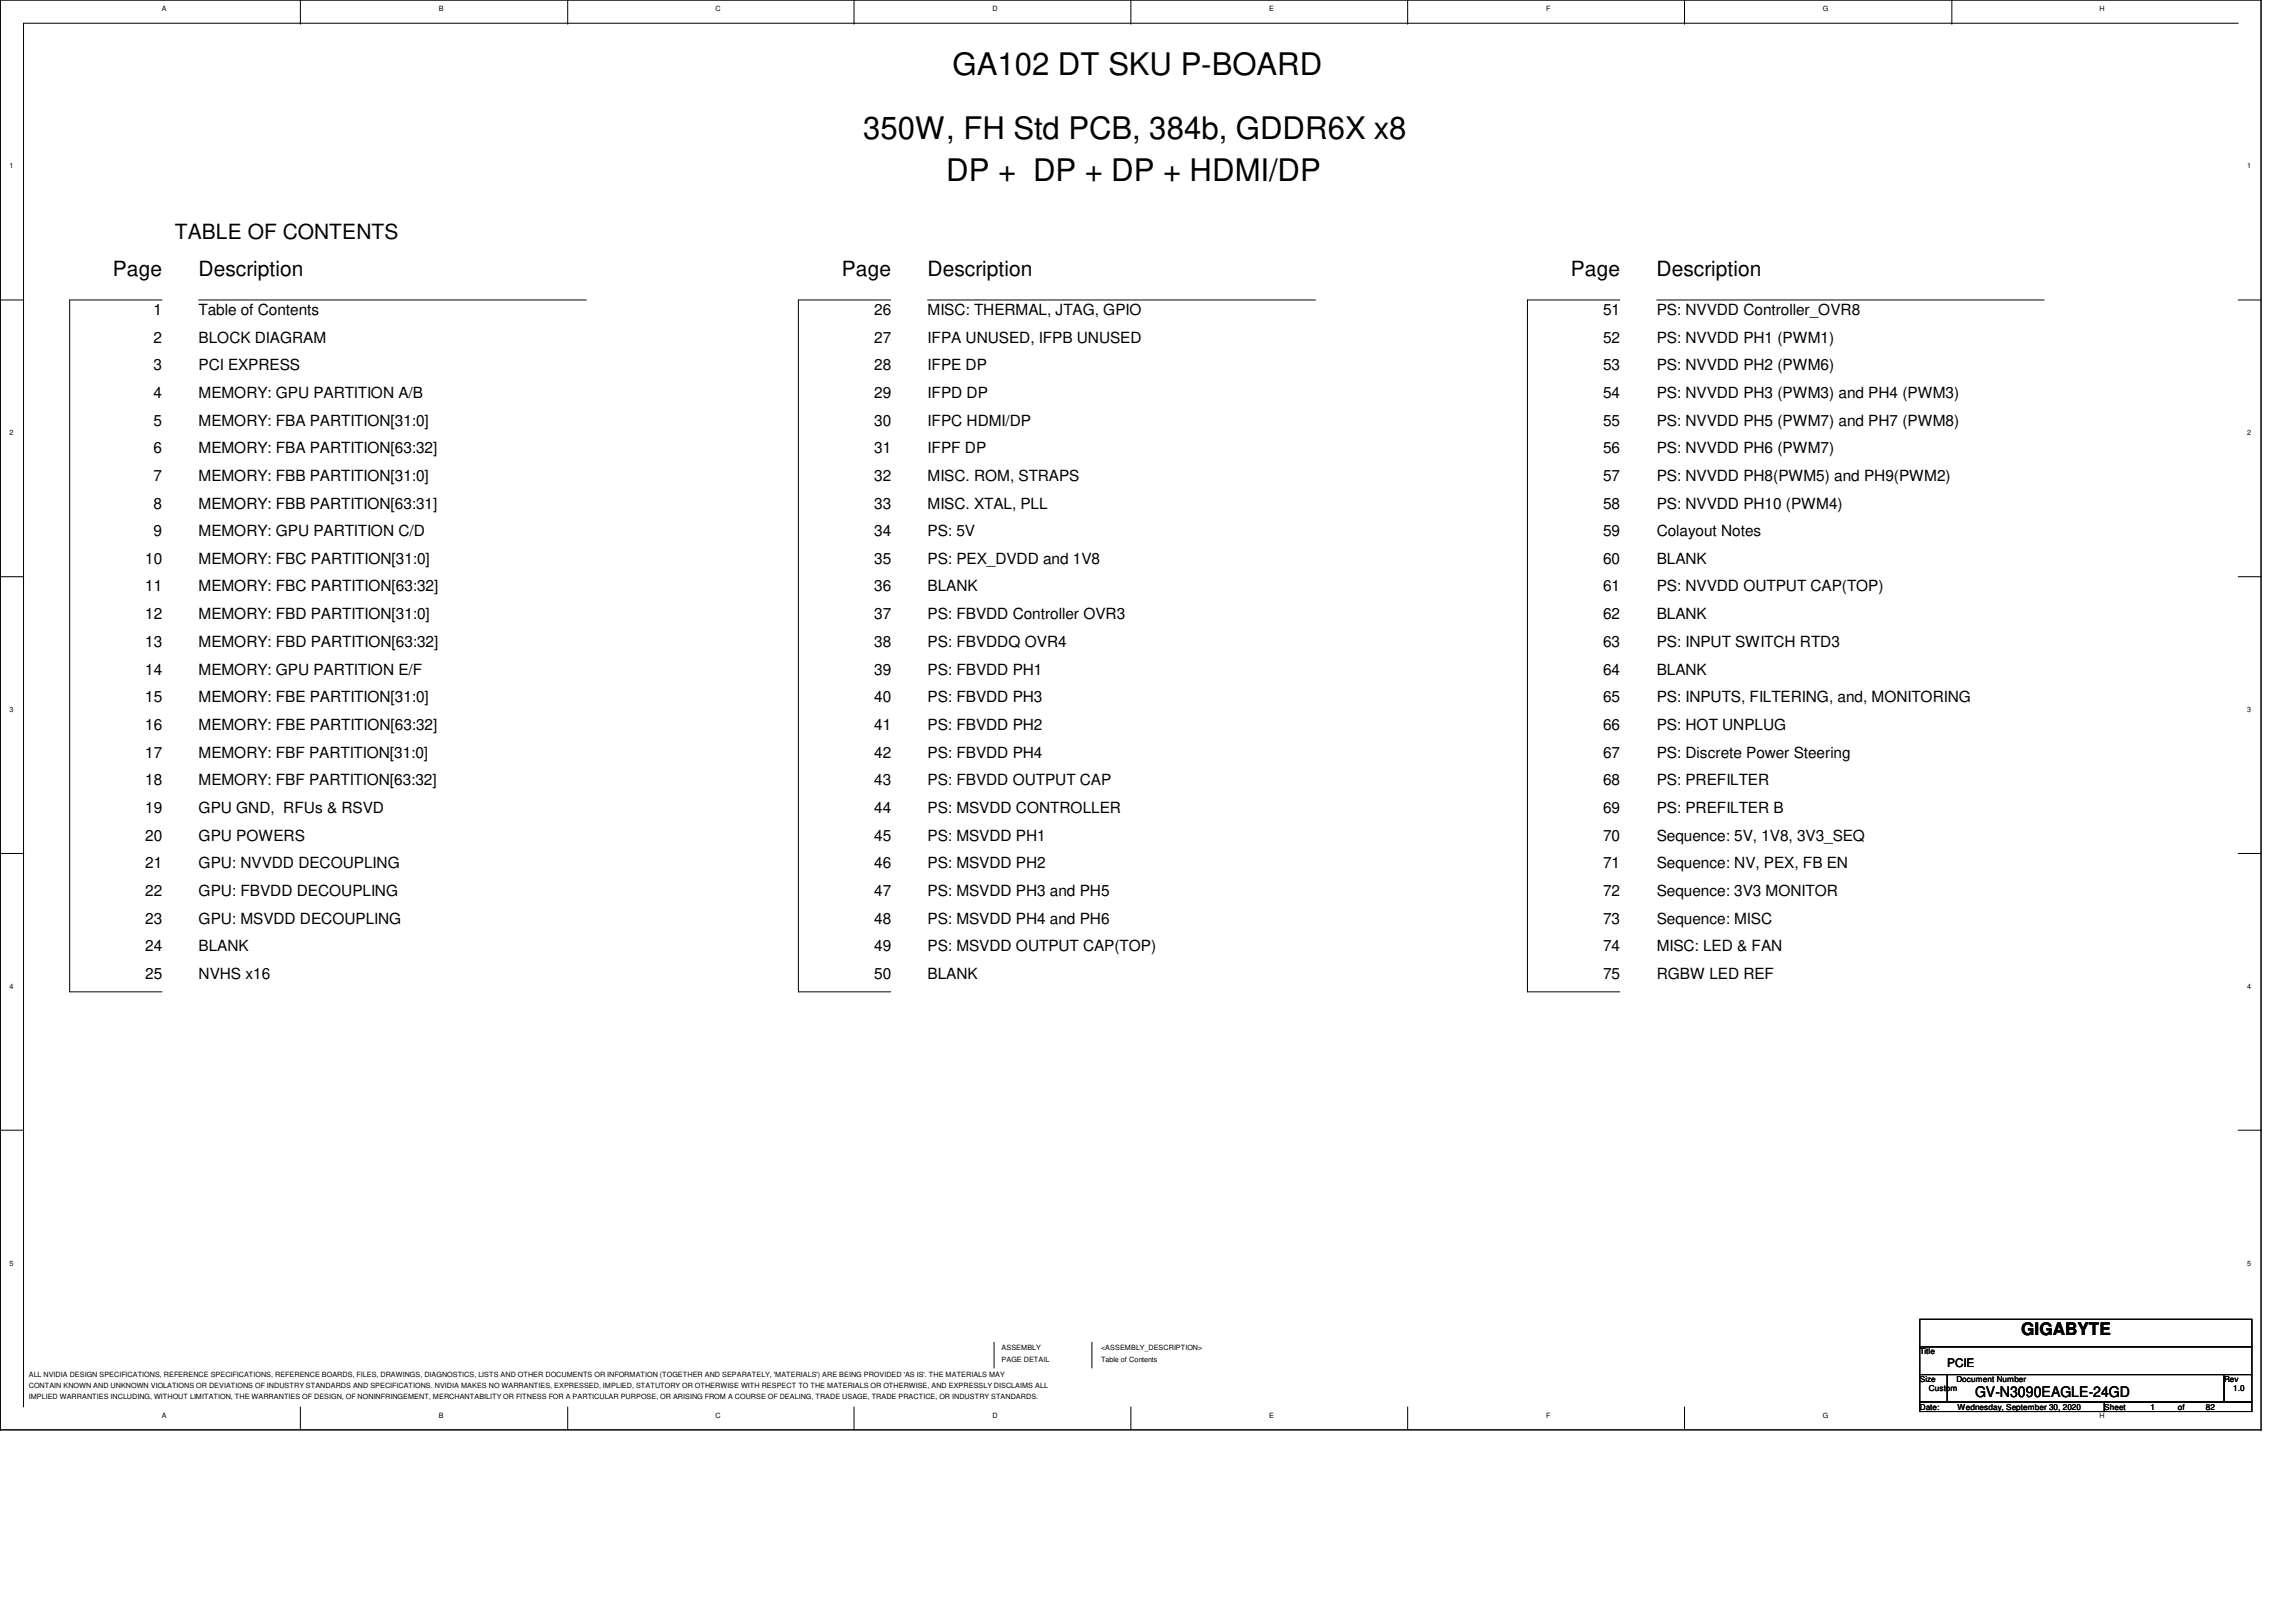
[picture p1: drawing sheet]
<svg xmlns="http://www.w3.org/2000/svg" width="297mm" height="210mm" viewBox="0 0 297 210" stroke-linecap="round" stroke-linejoin="round" font-family="sans-serif">
<defs><g id="words">
<g font-size="4">
<text x="123.2" y="9.7">GA102 DT SKU P-BOARD</text>
<text x="111.7" y="18">350W, FH Std PCB, 384b, GDDR6X x8</text>
<text x="122.4" y="23.4">DP + DP + DP + HDMI/DP</text>
</g>
<g font-size="2.7">
<text x="14.6" y="35.8">Page</text>
<text x="22.6" y="31">TABLE OF CONTENTS</text>
<text x="25.7" y="35.8">Description</text>
<text x="108.9" y="35.8">Page</text>
<text x="120" y="35.8">Description</text>
<text x="203.2" y="35.8">Page</text>
<text x="214.3" y="35.8">Description</text>
</g>
<text font-size="2.2" x="261.5" y="172.8">GIGABYTE</text>
<g font-size="2">
<text x="19.9" y="40.7">1</text>
<text x="25.7" y="40.7">Table of Contents</text>
<text x="113.1" y="40.7">26</text>
<text x="120" y="40.7">MISC: THERMAL, JTAG, GPIO</text>
<text x="207.4" y="40.7">51</text>
<text x="214.3" y="40.7">PS: NVVDD Controller_OVR8</text>
<text x="19.9" y="44.3">2</text>
<text x="19.9" y="47.9">3</text>
<text x="25.7" y="44.3">BLOCK DIAGRAM</text>
<text x="25.7" y="47.9">PCI EXPRESS</text>
<text x="113.1" y="44.3">27</text>
<text x="113.1" y="47.9">28</text>
<text x="120" y="47.9">IFPE DP</text>
<text x="120" y="44.3">IFPA UNUSED, IFPB UNUSED</text>
<text x="207.4" y="47.9">53</text>
<text x="207.4" y="44.3">52</text>
<text x="214.3" y="47.9">PS: NVVDD PH2 (PWM6)</text>
<text x="214.3" y="44.3">PS: NVVDD PH1 (PWM1)</text>
<text x="19.9" y="51.5">4</text>
<text x="25.7" y="51.5">MEMORY: GPU PARTITION A/B</text>
<text x="113.1" y="51.5">29</text>
<text x="120" y="51.5">IFPD DP</text>
<text x="207.4" y="51.5">54</text>
<text x="214.3" y="51.5">PS: NVVDD PH3 (PWM3) and PH4 (PWM3)</text>
<text x="19.9" y="55.1">5</text>
<text x="19.9" y="58.6">6</text>
<text x="25.7" y="55.1">MEMORY: FBA PARTITION[31:0]</text>
<text x="25.7" y="58.6">MEMORY: FBA PARTITION[63:32]</text>
<text x="113.1" y="58.6">31</text>
<text x="113.1" y="55.1">30</text>
<text x="120" y="58.6">IFPF DP</text>
<text x="120" y="55.1">IFPC HDMI/DP</text>
<text x="207.4" y="55.1">55</text>
<text x="207.4" y="58.6">56</text>
<text x="214.3" y="58.6">PS: NVVDD PH6 (PWM7)</text>
<text x="214.3" y="55.1">PS: NVVDD PH5 (PWM7) and PH7 (PWM8)</text>
<text x="19.9" y="65.8">8</text>
<text x="19.9" y="62.2">7</text>
<text x="25.7" y="62.2">MEMORY: FBB PARTITION[31:0]</text>
<text x="25.7" y="65.8">MEMORY: FBB PARTITION[63:31]</text>
<text x="113.1" y="62.2">32</text>
<text x="113.1" y="65.8">33</text>
<text x="120" y="62.2">MISC. ROM, STRAPS</text>
<text x="120" y="65.8">MISC. XTAL, PLL</text>
<text x="207.4" y="62.2">57</text>
<text x="207.4" y="65.8">58</text>
<text x="214.3" y="62.2">PS: NVVDD PH8(PWM5) and PH9(PWM2)</text>
<text x="214.3" y="65.8">PS: NVVDD PH10 (PWM4)</text>
<text x="19.9" y="69.4">9</text>
<text x="25.7" y="69.4">MEMORY: GPU PARTITION C/D</text>
<text x="113.1" y="69.4">34</text>
<text x="120" y="69.4">PS: 5V</text>
<text x="207.4" y="69.4">59</text>
<text x="214.3" y="69.4">Colayout Notes</text>
<text x="18.8" y="76.5">11</text>
<text x="18.8" y="73">10</text>
<text x="25.7" y="73">MEMORY: FBC PARTITION[31:0]</text>
<text x="25.7" y="76.5">MEMORY: FBC PARTITION[63:32]</text>
<text x="113.1" y="76.5">36</text>
<text x="113.1" y="73">35</text>
<text x="120" y="76.5">BLANK</text>
<text x="120" y="73">PS: PEX_DVDD and 1V8</text>
<text x="207.4" y="73">60</text>
<text x="207.4" y="76.5">61</text>
<text x="214.3" y="76.5">PS: NVVDD OUTPUT CAP(TOP)</text>
<text x="214.3" y="73">BLANK</text>
<text x="18.8" y="80.1">12</text>
<text x="18.8" y="83.7">13</text>
<text x="25.7" y="80.1">MEMORY: FBD PARTITION[31:0]</text>
<text x="25.7" y="83.7">MEMORY: FBD PARTITION[63:32]</text>
<text x="113.1" y="80.1">37</text>
<text x="113.1" y="83.7">38</text>
<text x="120" y="83.7">PS: FBVDDQ OVR4</text>
<text x="120" y="80.1">PS: FBVDD Controller OVR3</text>
<text x="207.4" y="80.1">62</text>
<text x="207.4" y="83.7">63</text>
<text x="214.3" y="83.7">PS: INPUT SWITCH RTD3</text>
<text x="214.3" y="80.1">BLANK</text>
<text x="18.8" y="87.3">14</text>
<text x="25.7" y="87.3">MEMORY: GPU PARTITION E/F</text>
<text x="113.1" y="87.3">39</text>
<text x="120" y="87.3">PS: FBVDD PH1</text>
<text x="207.4" y="87.3">64</text>
<text x="214.3" y="87.3">BLANK</text>
<text x="18.8" y="90.9">15</text>
<text x="18.8" y="94.4">16</text>
<text x="25.7" y="90.9">MEMORY: FBE PARTITION[31:0]</text>
<text x="25.7" y="94.4">MEMORY: FBE PARTITION[63:32]</text>
<text x="113.1" y="90.9">40</text>
<text x="113.1" y="94.4">41</text>
<text x="120" y="94.4">PS: FBVDD PH2</text>
<text x="120" y="90.9">PS: FBVDD PH3</text>
<text x="207.4" y="94.4">66</text>
<text x="207.4" y="90.9">65</text>
<text x="214.3" y="94.4">PS: HOT UNPLUG</text>
<text x="214.3" y="90.9">PS: INPUTS, FILTERING, and, MONITORING</text>
<text x="18.8" y="98">17</text>
<text x="18.8" y="101.6">18</text>
<text x="25.7" y="98">MEMORY: FBF PARTITION[31:0]</text>
<text x="25.7" y="101.6">MEMORY: FBF PARTITION[63:32]</text>
<text x="113.1" y="98">42</text>
<text x="113.1" y="101.6">43</text>
<text x="120" y="101.6">PS: FBVDD OUTPUT CAP</text>
<text x="120" y="98">PS: FBVDD PH4</text>
<text x="207.4" y="101.6">68</text>
<text x="207.4" y="98">67</text>
<text x="214.3" y="98">PS: Discrete Power Steering</text>
<text x="214.3" y="101.6">PS: PREFILTER</text>
<text x="18.8" y="105.2">19</text>
<text x="25.7" y="105.2">GPU GND, RFUs &amp; RSVD</text>
<text x="113.1" y="105.2">44</text>
<text x="120" y="105.2">PS: MSVDD CONTROLLER</text>
<text x="207.4" y="105.2">69</text>
<text x="214.3" y="105.2">PS: PREFILTER B</text>
<text x="18.8" y="112.4">21</text>
<text x="18.8" y="108.8">20</text>
<text x="25.7" y="108.8">GPU POWERS</text>
<text x="25.7" y="112.4">GPU: NVVDD DECOUPLING</text>
<text x="113.1" y="108.8">45</text>
<text x="113.1" y="112.4">46</text>
<text x="120" y="112.4">PS: MSVDD PH2</text>
<text x="120" y="108.8">PS: MSVDD PH1</text>
<text x="207.4" y="112.4">71</text>
<text x="207.4" y="108.8">70</text>
<text x="214.3" y="108.8">Sequence: 5V, 1V8, 3V3_SEQ</text>
<text x="214.3" y="112.4">Sequence: NV, PEX, FB EN</text>
<text x="18.8" y="119.5">23</text>
<text x="18.8" y="116">22</text>
<text x="25.7" y="119.5">GPU: MSVDD DECOUPLING</text>
<text x="25.7" y="116">GPU: FBVDD DECOUPLING</text>
<text x="113.1" y="116">47</text>
<text x="113.1" y="119.5">48</text>
<text x="120" y="119.5">PS: MSVDD PH4 and PH6</text>
<text x="120" y="116">PS: MSVDD PH3 and PH5</text>
<text x="207.4" y="119.5">73</text>
<text x="207.4" y="116">72</text>
<text x="214.3" y="116">Sequence: 3V3 MONITOR</text>
<text x="214.3" y="119.5">Sequence: MISC</text>
<text x="18.8" y="123.1">24</text>
<text x="25.7" y="123.1">BLANK</text>
<text x="113.1" y="123.1">49</text>
<text x="120" y="123.1">PS: MSVDD OUTPUT CAP(TOP)</text>
<text x="207.4" y="123.1">74</text>
<text x="214.3" y="123.1">MISC: LED &amp; FAN</text>
<text x="18.8" y="126.7">25</text>
<text x="25.7" y="126.7">NVHS x16</text>
<text x="113.1" y="126.7">50</text>
<text x="120" y="126.7">BLANK</text>
<text x="207.4" y="126.7">75</text>
<text x="214.3" y="126.7">RGBW LED REF</text>
</g>
<text font-size="1.9" x="255.5" y="180.8">GV-N3090EAGLE-24GD</text>
<text font-size="1.5" x="251.9" y="176.9">PCIE</text>
<g font-size="1.1">
<text x="248.4" y="175.3">Title</text>
<text x="248.4" y="178.9">Size</text>
<text x="253.1" y="178.9">Document Number</text>
<text x="287.7" y="178.9">Rev</text>
<text x="248.4" y="182.4">Date:</text>
<text x="249.6" y="180">Custom</text>
<text x="253.2" y="182.4">Wednesday, September 30, 2020</text>
<text x="272.2" y="182.4">Sheet</text>
<text x="278.2" y="182.4">1</text>
<text x="281.8" y="182.4">of</text>
<text x="285.4" y="182.4">82</text>
<text x="288.9" y="180">1.0</text>
</g>
<g font-size=".9">
<text x="21" y="1.4">A</text>
<text x="56.8" y="1.4">B</text>
<text x="92.6" y="1.4">C</text>
<text x="128.4" y="1.4">D</text>
<text x="164.2" y="1.4">E</text>
<text x="200" y="1.4">F</text>
<text x="235.8" y="1.4">G</text>
<text x="271.6" y="1.4">H</text>
<text x="1.2" y="21.8">1</text>
<text x="290.7" y="21.8">1</text>
<text x="1.2" y="56.3">2</text>
<text x="290.7" y="56.3">2</text>
<text x="1.2" y="92.2">3</text>
<text x="290.7" y="92.2">3</text>
<text x="1.2" y="128">4</text>
<text x="290.7" y="128">4</text>
<text x="1.2" y="163.8">5</text>
<text x="290.7" y="163.8">5</text>
<text x="3.7" y="178.1">ALL NVIDIA DESIGN SPECIFICATIONS, REFERENCE SPECIFICATIONS, REFERENCE BOARDS, FILES, DRAWINGS, DIAGNOSTICS, LISTS AND OTHER DOCUMENTS OR INFORMATION (TOGETHER AND SEPARATELY, 'MATERIALS') ARE BEING PROVIDED 'AS IS'. THE MATERIALS MAY</text>
<text x="3.7" y="179.6">CONTAIN KNOWN AND UNKNOWN VIOLATIONS OR DEVIATIONS OF INDUSTRY STANDARDS AND SPECIFICATIONS. NVIDIA MAKES NO WARRANTIES, EXPRESSED, IMPLIED, STATUTORY OR OTHERWISE WITH RESPECT TO THE MATERIALS OR OTHERWISE, AND EXPRESSLY DISCLAIMS ALL</text>
<text x="129.6" y="176.3">PAGE DETAIL</text>
<text x="129.6" y="174.7">ASSEMBLY</text>
<text x="142.4" y="174.7">&lt;ASSEMBLY_DESCRIPTION&gt;</text>
<text x="142.4" y="176.2">Table of Contents</text>
<text x="3.7" y="181.1">IMPLIED WARRANTIES INCLUDING, WITHOUT LIMITATION, THE WARRANTIES OF DESIGN, OF NONINFRINGEMENT, MERCHANTABILITY OR FITNESS FOR A PARTICULAR PURPOSE, OR ARISING FROM A COURSE OF DEALING, TRADE USAGE, TRADE PRACTICE, OR INDUSTRY STANDARDS.</text>
<text x="21" y="183.5">A</text>
<text x="56.8" y="183.5">B</text>
<text x="92.6" y="183.5">C</text>
<text x="128.4" y="183.5">D</text>
<text x="164.2" y="183.5">E</text>
<text x="200" y="183.5">F</text>
<text x="235.8" y="183.5">G</text>
<text x="271.6" y="183.5">H</text>
</g>
</g></defs>
<g fill="none" stroke="#000" stroke-width=".13">
<path d="M0 0v185M0 0h292.5v185M0 0h.1M38.9 0v3M38.9 3h.1M73.4 3h.1M73.4 0v3M110.5 0v3M110.5 3h.1M146.3 3h.1M146.3 0v3M182.1 3h.1"/>
<path d="M182.1 0v3M217.9 3h.1M217.9 0v3M252.5 0v3M252.5 3h.1M289.6 3h-286.6v179.1M0 38.8h3M3 38.8h.1M21 38.8h-12v89.6h12M25.7 38.8h50.2M115.2 38.8h-11.9v89.6h11.9M120 38.8h50.2"/>
<path d="M209.5 38.8h-11.9v89.6h11.9M214.3 38.8h50.2M289.6 38.8h2.9M0 74.6h3M3 74.6h.1M289.6 74.6h2.9M0 110.4h3M3 110.4h.1M289.6 110.4h2.9M0 146.3h3M3 146.3h.1M289.6 146.3h2.9"/>
<path d="M128.6 173.7v3.3M141.3 173.7v3.3M248.4 170.7h42.9v3.6h-42.9zM248.4 174.3h42.9v3.6h-42.9zM248.4 177.9h3.5v3.5h-3.5zM251.9 177.9h35.8v3.5h-35.8zM287.7 177.9h3.6v3.5h-3.6zM0 185h292.5M0 185h.1M38.9 182.1v2.9M73.4 182.1v2.9M110.5 182.1v2.9"/>
<path d="M146.3 182.1v2.9M182.1 182.1v2.9M217.9 182.1v2.9M248.4 181.4h23.8v1.3h-23.8zM272.2 181.4h19.1v1.3h-19.1zM292.5 185h.1"/>
</g>
<use href="#words"/>
</svg>
